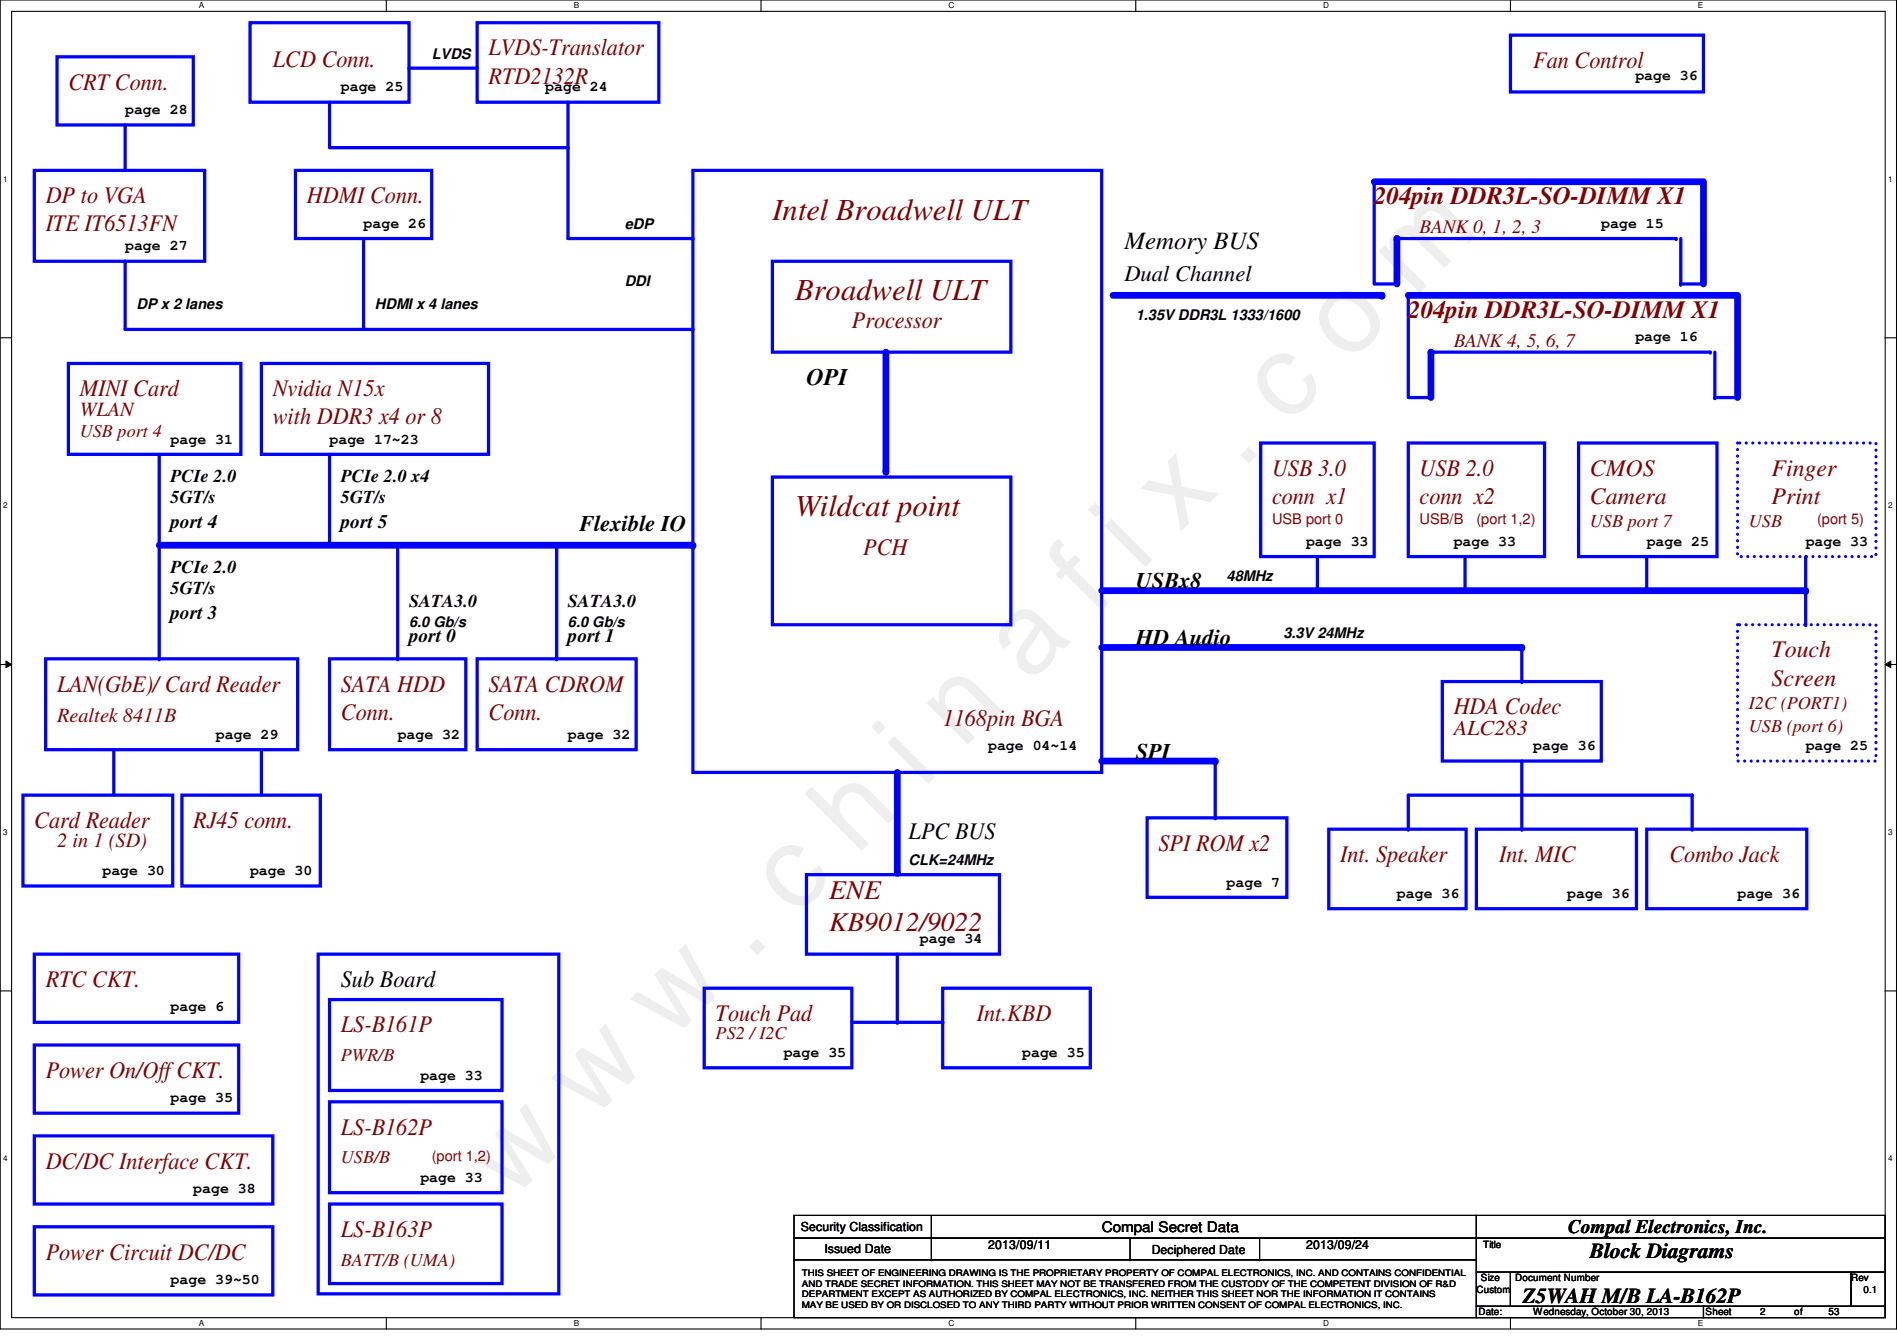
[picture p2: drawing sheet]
<svg xmlns="http://www.w3.org/2000/svg" width="297mm" height="210mm" viewBox="0 0 297 210" stroke-linecap="round" stroke-linejoin="round" font-family="sans-serif">
<defs><g id="words">
<text font-size="17.6" x="80.1" y="188" transform="rotate(-45 80.1 188)">w w w . c h i n a f i x . c o m</text>
<g font-size="4.8" fill="#800000">
<text x="120.9" y="34.5">Intel Broadwell ULT</text>
<text x="124.5" y="46.9">Broadwell ULT</text>
<text x="124.5" y="80.7">Wildcat point</text>
</g>
<g font-size="4.2" fill="#800000">
<text x="129.8" y="140.7">ENE</text>
<text x="129.8" y="145.7">KB9012/9022</text>
</g>
<g font-size="3.9" fill="#800000">
<text x="215.2" y="32">204pin DDR3L-SO-DIMM X1</text>
<text x="220.5" y="49.7">204pin DDR3L-SO-DIMM X1</text>
</g>
<text font-size="3.9" x="176.1" y="39">Memory BUS</text>
<g font-size="3.7" fill="#800000">
<text x="42.7" y="10.5">LCD Conn.</text>
<text x="76.5" y="8.7">LVDS-Translator</text>
<text x="240.1" y="10.6">Fan Control</text>
<text x="10.7" y="14">CRT Conn.</text>
<text x="76.5" y="13.1">RTD2132R</text>
<text x="7.2" y="31.8">DP to VGA</text>
<text x="48" y="31.8">HDMI Conn.</text>
<text x="7.2" y="36.2">ITE IT6513FN</text>
<text x="133.4" y="51.4">Processor</text>
<text x="12.5" y="62">MINI Card</text>
<text x="42.7" y="62">Nvidia N15x</text>
<text x="42.7" y="66.4">with DDR3 x4 or 8</text>
<text x="199.2" y="74.5">USB 3.0</text>
<text x="222.3" y="74.5">USB 2.0</text>
<text x="249" y="74.5">CMOS</text>
<text x="277.4" y="74.5">Finger</text>
<text x="199.2" y="78.9">conn x1</text>
<text x="222.3" y="78.9">conn x2</text>
<text x="249" y="78.9">Camera</text>
<text x="277.4" y="78.9">Print</text>
<text x="135.2" y="86.9">PCH</text>
<text x="277.4" y="102.9">Touch</text>
<text x="277.4" y="107.3">Screen</text>
<text x="8.9" y="108.2">LAN(GbE)/ Card Reader</text>
<text x="53.4" y="108.2">SATA HDD</text>
<text x="53.4" y="112.6">Conn.</text>
<text x="76.5" y="108.2">SATA CDROM</text>
<text x="76.5" y="112.6">Conn.</text>
<text x="147.6" y="113.6">1168pin BGA</text>
<text x="227.6" y="111.8">HDA Codec</text>
<text x="5.4" y="129.6">Card Reader</text>
<text x="30.3" y="129.6">RJ45 conn.</text>
<text x="181.4" y="133.1">SPI ROM x2</text>
<text x="209.8" y="134.9">Int. Speaker</text>
<text x="234.7" y="134.9">Int. MIC</text>
<text x="261.4" y="134.9">Combo Jack</text>
<text x="7.2" y="154.5">RTC CKT.</text>
<text x="53.4" y="161.6">LS-B161P</text>
<text x="112.1" y="159.8">Touch Pad</text>
<text x="152.9" y="159.8">Int.KBD</text>
<text x="7.2" y="168.7">Power On/Off CKT.</text>
<text x="53.4" y="177.6">LS-B162P</text>
<text x="7.2" y="182.9">DC/DC Interface CKT.</text>
<text x="7.2" y="197.1">Power Circuit DC/DC</text>
<text x="53.4" y="193.6">LS-B163P</text>
</g>
<g font-size="3.7">
<text x="126.3" y="60.2">OPI</text>
<text x="142.3" y="131.4">LPC BUS</text>
<text x="53.4" y="154.5">Sub Board</text>
</g>
<g font-size="3.5">
<text x="176.1" y="44">Dual Channel</text>
<text x="90.7" y="83.2">Flexible IO</text>
<text x="177.8" y="92.1">USBx8</text>
<text x="177.8" y="101">HD Audio</text>
<text x="177.8" y="118.7">SPI</text>
</g>
<text font-size="3.3" fill="#800000" x="227.6" y="115">ALC283</text>
<g font-size="3.3">
<text x="249" y="196.8">Block Diagrams</text>
<text x="238.5" y="204">Z5WAH M/B LA-B162P</text>
</g>
<g font-size="3.2" fill="#800000">
<text x="12.5" y="65.1">WLAN</text>
<text x="8.9" y="113.1">Realtek 8411B</text>
<text x="8.9" y="132.6">2 in 1 (SD)</text>
</g>
<g font-size="3" fill="#800000">
<text x="222.3" y="36.5">BANK 0, 1, 2, 3</text>
<text x="227.6" y="54.3">BANK 4, 5, 6, 7</text>
</g>
<g font-size="3">
<text x="26.7" y="82.7">port 4</text>
<text x="53.4" y="82.7">port 5</text>
<text x="26.7" y="96.9">port 3</text>
<text x="64" y="100.5">port 0</text>
<text x="88.9" y="100.5">port 1</text>
<text x="245.6" y="193">Compal Electronics, Inc.</text>
</g>
<g font-size="2.8" fill="#800000">
<text x="12.5" y="68.3">USB port 4</text>
<text x="249" y="82.5">USB port 7</text>
<text x="273.9" y="82.5">USB</text>
<text x="273.9" y="111">I2C (PORT1)</text>
<text x="273.9" y="114.6">USB (port 6)</text>
<text x="53.4" y="166.1">PWR/B</text>
<text x="112.1" y="162.6">PS2 / I2C</text>
<text x="53.4" y="182.1">USB/B</text>
<text x="53.4" y="198.1">BATT/B (UMA)</text>
</g>
<g font-size="2.8">
<text x="26.7" y="75.5">PCIe 2.0</text>
<text x="53.4" y="75.5">PCIe 2.0 x4</text>
<text x="26.7" y="78.8">5GT/s</text>
<text x="53.4" y="78.8">5GT/s</text>
<text x="26.7" y="89.7">PCIe 2.0</text>
<text x="26.7" y="93">5GT/s</text>
<text x="64" y="95">SATA3.0</text>
<text x="88.9" y="95">SATA3.0</text>
</g>
<g font-size="2.3">
<text x="67.6" y="9.2">LVDS</text>
<text x="19.6" y="17.9">page 28</text>
<text x="53.4" y="14.3">page 25</text>
<text x="85.4" y="14.3">page 24</text>
<text x="256.1" y="12.5">page 36</text>
<text x="56.9" y="35.6">page 26</text>
<text x="97.8" y="35.9">eDP</text>
<text x="250.7" y="35.6">page 15</text>
<text x="19.6" y="39.2">page 27</text>
<text x="97.8" y="44.7">DDI</text>
<text x="21.4" y="48.3">DP x 2 lanes</text>
<text x="58.7" y="48.3">HDMI x 4 lanes</text>
<text x="177.8" y="50.1">1.35V DDR3L 1333/1600</text>
<text x="256.1" y="53.4">page 16</text>
<text x="26.7" y="69.4">page 31</text>
<text x="51.6" y="69.4">page 17~23</text>
<text x="204.5" y="85.4">page 33</text>
<text x="227.6" y="85.4">page 33</text>
<text x="257.8" y="85.4">page 25</text>
<text x="282.7" y="85.4">page 33</text>
<text x="192.1" y="91">48MHz</text>
<text x="64" y="98.1">6.0 Gb/s</text>
<text x="88.9" y="98.1">6.0 Gb/s</text>
<text x="201" y="99.9">3.3V 24MHz</text>
<text x="33.8" y="115.7">page 29</text>
<text x="62.3" y="115.7">page 32</text>
<text x="88.9" y="115.7">page 32</text>
<text x="154.7" y="117.4">page 04~14</text>
<text x="240.1" y="117.4">page 36</text>
<text x="282.7" y="117.4">page 25</text>
<text x="16" y="137">page 30</text>
<text x="39.2" y="137">page 30</text>
<text x="142.3" y="135.4">CLK=24MHz</text>
<text x="192.1" y="138.8">page 7</text>
<text x="218.7" y="140.5">page 36</text>
<text x="245.4" y="140.5">page 36</text>
<text x="272.1" y="140.5">page 36</text>
<text x="144.1" y="147.7">page 34</text>
<text x="26.7" y="158.3">page 6</text>
<text x="122.7" y="165.4">page 35</text>
<text x="160.1" y="165.4">page 35</text>
<text x="26.7" y="172.6">page 35</text>
<text x="65.8" y="169">page 33</text>
<text x="65.8" y="185">page 33</text>
<text x="30.3" y="186.8">page 38</text>
<text x="172.5" y="192.9">Compal Secret Data</text>
<text x="26.7" y="201">page 39~50</text>
</g>
<g font-size="2.3" fill="#800000">
<text x="199.2" y="82.1">USB port 0</text>
<text x="222.3" y="82.1">USB/B</text>
<text x="231.2" y="82.1">(port 1,2)</text>
<text x="284.5" y="82.1">(port 5)</text>
<text x="67.6" y="181.7">(port 1,2)</text>
</g>
<g font-size="1.9">
<text x="125.4" y="192.7">Security Classification</text>
<text x="129.1" y="196.1">Issued Date</text>
<text x="154.7" y="195.6">2013/09/11</text>
<text x="180.3" y="196.3">Deciphered Date</text>
<text x="204.5" y="195.6">2013/09/24</text>
</g>
<g font-size="1.6">
<text x="232.2" y="195.4">Title</text>
<text x="231.2" y="202.4">Custom</text>
<text x="231.9" y="200.6">Size</text>
<text x="237.2" y="200.6">Document Number</text>
<text x="289.9" y="200.6">Rev</text>
<text x="291.8" y="202.4">0.1</text>
<text x="231.5" y="205.9">Date:</text>
<text x="240.1" y="205.9">Wednesday, October 30, 2013</text>
<text x="267.1" y="205.9">Sheet</text>
<text x="275.6" y="205.9">2</text>
<text x="281" y="205.9">of</text>
<text x="286.3" y="205.9">53</text>
</g>
<g font-size="1.4">
<text x="125.6" y="201.4">AND TRADE SECRET INFORMATION. THIS SHEET MAY NOT BE TRANSFERED FROM THE CUSTODY OF THE COMPETENT DIVISION OF R&amp;D</text>
<text x="125.6" y="203">DEPARTMENT EXCEPT AS AUTHORIZED BY COMPAL ELECTRONICS, INC. NEITHER THIS SHEET NOR THE INFORMATION IT CONTAINS</text>
<text x="125.6" y="199.7">THIS SHEET OF ENGINEERING DRAWING IS THE PROPRIETARY PROPERTY OF COMPAL ELECTRONICS, INC. AND CONTAINS CONFIDENTIAL</text>
<text x="125.6" y="204.7">MAY BE USED BY OR DISCLOSED TO ANY THIRD PARTY WITHOUT PRIOR WRITTEN CONSENT OF COMPAL ELECTRONICS, INC.</text>
</g>
<g font-size="1.3">
<text x="31.2" y="1.3">A</text>
<text x="89.8" y="1.3">B</text>
<text x="148.5" y="1.3">C</text>
<text x="207.2" y="1.3">D</text>
<text x="265.8" y="1.3">E</text>
<text x=".5" y="28.4">1</text>
<text x="295.7" y="28.4">1</text>
<text x=".5" y="79.5">2</text>
<text x="295.7" y="79.5">2</text>
<text x=".5" y="130.7">3</text>
<text x="295.7" y="130.7">3</text>
<text x=".5" y="181.8">4</text>
<text x="295.7" y="181.8">4</text>
<text x="31.2" y="207.6">A</text>
<text x="89.8" y="207.6">B</text>
<text x="148.5" y="207.6">C</text>
<text x="207.2" y="207.6">D</text>
<text x="265.8" y="207.6">E</text>
</g>
</g></defs>
<path d="M0 0h297v208h-297zM1.8 1.8h293.4v204.4h-293.4z" fill="none" stroke="#000" stroke-width=".17"/>
<g fill="#fff">
<path d="M31.2 .2h.8v1.4h-.8z"/>
<path d="M31.2 206.4h.8v1.4h-.8z"/>
</g>
<path d="M60.5 0v1.8M60.5 206.2v1.8" fill="none" stroke="#000" stroke-width=".17"/>
<g fill="#fff">
<path d="M89.8 .2h.8v1.4h-.8z"/>
<path d="M89.8 206.4h.8v1.4h-.8z"/>
</g>
<path d="M119.2 0v1.8M119.2 206.2v1.8" fill="none" stroke="#000" stroke-width=".17"/>
<g fill="#fff">
<path d="M148.5 .2h.9v1.4h-.9z"/>
<path d="M148.5 206.4h.9v1.4h-.9z"/>
</g>
<path d="M177.8 0v1.8M177.8 206.2v1.8" fill="none" stroke="#000" stroke-width=".17"/>
<g fill="#fff">
<path d="M207.2 .2h.9v1.4h-.9z"/>
<path d="M207.2 206.4h.9v1.4h-.9z"/>
</g>
<path d="M236.5 0v1.8M236.5 206.2v1.8" fill="none" stroke="#000" stroke-width=".17"/>
<g fill="#fff">
<path d="M265.8 .2h.9v1.4h-.9z"/>
<path d="M265.8 206.4h.9v1.4h-.9z"/>
<path d="M.5 27.3h.7v1.4h-.7z"/>
<path d="M295.7 27.3h.6v1.4h-.6z"/>
<path d="M.5 78.4h.7v1.4h-.7z"/>
<path d="M295.7 78.4h.6v1.4h-.6z"/>
</g>
<path d="M0 52.9h1.8M295.2 52.9h1.8" fill="none" stroke="#000" stroke-width=".17"/>
<g fill="#fff">
<path d="M.5 129.5h.7v1.4h-.7z"/>
<path d="M295.7 129.5h.6v1.4h-.6z"/>
</g>
<path d="M0 104h1.8M295.2 104h1.8" fill="none" stroke="#000" stroke-width=".17"/>
<path d="M.9 103.5l.9 .5-.9 .5zM295.2 104l.9-.5v1z" fill="#000"/>
<path d="M.9 103.5l.9 .5-.9 .5zM295.2 104l.9-.5v1z" fill="none" stroke="#000" stroke-width=".16"/>
<g fill="#fff">
<path d="M.5 180.6h.7v1.4h-.7z"/>
<path d="M295.7 180.6h.6v1.4h-.6z"/>
</g>
<path d="M0 155.1h1.8M295.2 155.1h1.8" fill="none" stroke="#000" stroke-width=".17"/>
<path d="M108.5 26.7h64v94.2h-64zM120.9 40.9h37.4v14.2h-37.4zM120.9 74.7h37.4v23.1h-37.4zM268.5 62.2h3.6" fill="none" stroke="#00f" stroke-width=".51"/>
<path d="M220.5 46.2h51.6v16" fill="none" stroke="#00f" stroke-width="1.1"/>
<circle cx="268.5" cy="62.2" r=".25" fill="#00f"/>
<path d="M268.5 55.1v7.1" fill="none" stroke="#00f" stroke-width=".51"/>
<circle cx="268.5" cy="62.2" r=".25" fill="#00f"/>
<path d="M224.1 55.1h43.7" fill="none" stroke="#00f" stroke-width=".51"/>
<circle cx="267.8" cy="55.1" r=".25" fill="#00f"/>
<path d="M215.2 28.4h51.5v16M174.3 46.2h42.1" fill="none" stroke="#00f" stroke-width="1.1"/>
<path d="M263.2 44.4h3.5" fill="none" stroke="#00f" stroke-width=".51"/>
<circle cx="263.2" cy="44.4" r=".25" fill="#00f"/>
<path d="M263.2 37.3v7.1" fill="none" stroke="#00f" stroke-width=".51"/>
<circle cx="263.2" cy="44.4" r=".25" fill="#00f"/>
<path d="M218.7 37.3h43.8" fill="none" stroke="#00f" stroke-width=".51"/>
<circle cx="262.5" cy="37.3" r=".25" fill="#00f"/>
<path d="M19.6 19.6v7.1M19.6 51.6h88.9" fill="none" stroke="#00f" stroke-width=".51"/>
<circle cx="19.6" cy="19.6" r=".25" fill="#00f"/>
<path d="M8.9 8.9h21.4v10.7h-21.4zM56.9 37.3v14.3" fill="none" stroke="#00f" stroke-width=".51"/>
<circle cx="56.9" cy="37.3" r=".25" fill="#00f"/>
<path d="M5.4 26.7h26.6v14.2h-26.6zM46.3 26.7h21.3v10.6h-21.3zM19.6 40.9v10.7" fill="none" stroke="#00f" stroke-width=".51"/>
<circle cx="19.6" cy="40.9" r=".25" fill="#00f"/>
<path d="M220.5 69.3h21.3v17.8h-21.3zM238.3 124.5v5.3" fill="none" stroke="#00f" stroke-width=".51"/>
<circle cx="238.3" cy="129.8" r=".25" fill="#00f"/>
<path d="M247.2 69.3h21.7v17.8h-21.7zM257.8 87.1v5.4M225.8 106.7h24.9v12.4h-24.9z" fill="none" stroke="#00f" stroke-width=".51"/>
<circle cx="257.8" cy="92.5" r=".25" fill="#00f"/>
<path d="M231.2 129.8h25v12.4h-25z" fill="none" stroke="#00f" stroke-width=".51"/>
<path d="M172.5 101.3h65.8" fill="none" stroke="#00f" stroke-width="1.1"/>
<circle cx="238.3" cy="101.3" r=".53" fill="#00f"/>
<path d="M238.3 101.3v5.4" fill="none" stroke="#00f" stroke-width=".51"/>
<circle cx="238.3" cy="106.7" r=".25" fill="#00f"/>
<path d="M172.5 92.5h110.2" fill="none" stroke="#00f" stroke-width="1.1"/>
<circle cx="282.7" cy="92.5" r=".53" fill="#00f"/>
<path d="M265 124.5v5.3" fill="none" stroke="#00f" stroke-width=".51"/>
<circle cx="265" cy="129.8" r=".25" fill="#00f"/>
<path d="M220.5 124.5h44.5M257.8 129.8h25.1v12.4h-25.1z" fill="none" stroke="#00f" stroke-width=".51"/>
<circle cx="265" cy="124.5" r=".25" fill="#00f"/>
<path d="M238.3 119.1v5.4" fill="none" stroke="#00f" stroke-width=".51"/>
<circle cx="238.3" cy="124.5" r=".25" fill="#00f"/>
<path d="M62.3 85.3v17.8M126.3 136.9h30.2v12.5h-30.2z" fill="none" stroke="#00f" stroke-width=".51"/>
<circle cx="62.3" cy="103.1" r=".25" fill="#00f"/>
<path d="M10.7 56.9h27v14.2h-27zM7.2 103.1h39.4v14.2h-39.4zM17.8 117.3v7.2M51.6 103.1h21.3v14.2h-21.3z" fill="none" stroke="#00f" stroke-width=".51"/>
<path d="M24.9 85.3h83.6" fill="none" stroke="#00f" stroke-width="1.1"/>
<circle cx="17.8" cy="117.3" r=".25" fill="#00f"/>
<path d="M24.9 71.1v14.2" fill="none" stroke="#00f" stroke-width=".51"/>
<circle cx="24.9" cy="71.1" r=".25" fill="#00f"/>
<path d="M40.9 56.9h35.6v14.2h-35.6zM24.9 85.3v17.8M5.4 149.4h32v10.6h-32zM49.8 149.4h37.7v53.1h-37.7zM51.6 156.5h27v14.2h-27zM5.4 177.8h37.3v10.7h-37.3zM5.4 163.6h32v10.6h-32zM51.6 172.5h27v14.2h-27zM5.4 192h37.3v10.7h-37.3z" fill="none" stroke="#00f" stroke-width=".51"/>
<circle cx="24.9" cy="103.1" r=".25" fill="#00f"/>
<path d="M236.5 5.5h30.2v8.9h-30.2zM51.6 71.1v14.2" fill="none" stroke="#00f" stroke-width=".51"/>
<circle cx="51.6" cy="71.1" r=".25" fill="#00f"/>
<path d="M282.7 87.1v5.4M3.6 124.5h23.4v14.2h-23.4z" fill="none" stroke="#00f" stroke-width=".51"/>
<path d="M272.1 69.3h21.6v17.8h-21.6z" fill="none" stroke="#00f" stroke-width=".51" stroke-dasharray="0 1"/>
<circle cx="282.7" cy="92.5" r=".25" fill="#00f"/>
<path d="M282.7 92.5v5.3" fill="none" stroke="#00f" stroke-width=".51"/>
<circle cx="282.7" cy="97.8" r=".25" fill="#00f"/>
<path d="M272.1 97.8h21.6v21.3h-21.6z" fill="none" stroke="#00f" stroke-width=".51" stroke-dasharray="0 1"/>
<path d="M51.6 16v7.1" fill="none" stroke="#00f" stroke-width=".51"/>
<circle cx="51.6" cy="16" r=".25" fill="#00f"/>
<path d="M39.2 3.6h24.8v12.4h-24.8zM88.9 16v21.3" fill="none" stroke="#00f" stroke-width=".51"/>
<circle cx="88.9" cy="16" r=".25" fill="#00f"/>
<path d="M64 10.7h10.7M74.7 3.6h28.5v12.4h-28.5z" fill="none" stroke="#00f" stroke-width=".51"/>
<circle cx="64" cy="10.7" r=".25" fill="#00f"/>
<path d="M51.6 23.1h37.3" fill="none" stroke="#00f" stroke-width=".51"/>
<circle cx="88.9" cy="23.1" r=".25" fill="#00f"/>
<path d="M40.9 117.3v7.2" fill="none" stroke="#00f" stroke-width=".51"/>
<circle cx="40.9" cy="117.3" r=".25" fill="#00f"/>
<path d="M28.5 124.5h21.7v14.2h-21.7zM51.6 188.5h27v12.4h-27z" fill="none" stroke="#00f" stroke-width=".51"/>
<g fill="none" stroke="#000" stroke-width=".17">
<path d="M124.3 190.2h106.9v3.6h-106.9zM124.3 193.8h106.9v3.4h-106.9zM124.3 197.2h106.9v9h-106.9zM145.8 197.2h.1M145.8 193.8v3.4M176.9 197.2h.1M176.9 193.8v3.4M197.2 197.2h.1M197.2 193.8v3.4M231.2 190.2h64v3.6h-64zM231.2 193.8h64v5.3h-64zM231.2 199.1h5.3v5.4h-5.3z"/>
<path d="M236.5 199.1h53.4v5.4h-53.4zM289.9 199.1h5.3v5.4h-5.3zM231.2 204.5h35.5v1.7h-35.5zM266.7 204.5h28.5v1.7h-28.5z"/>
</g>
<use href="#words"/>
</svg>
